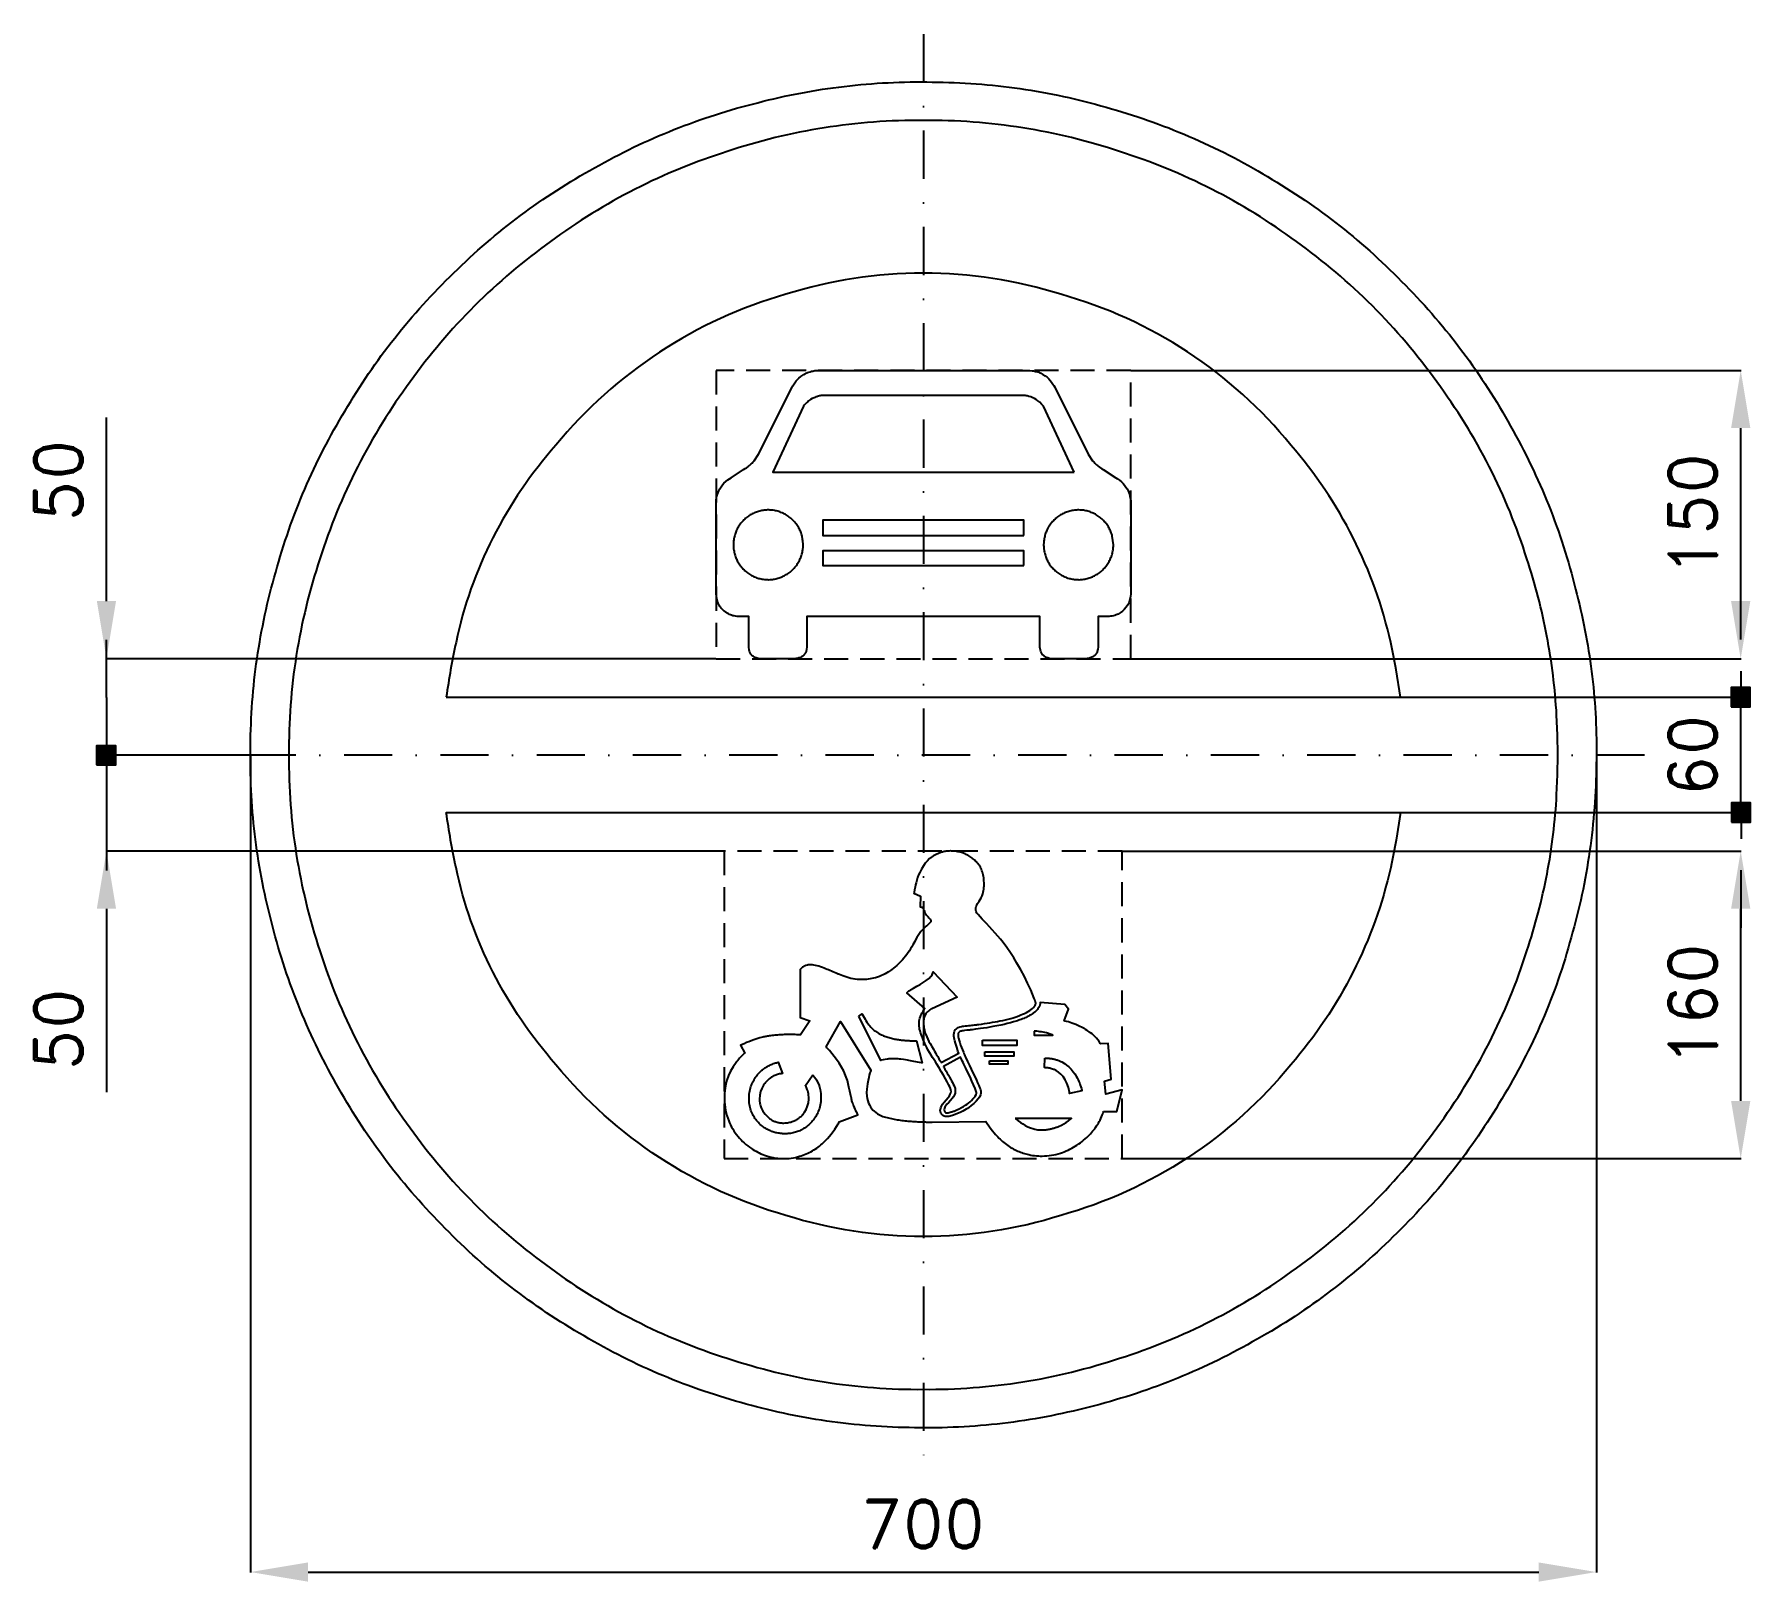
# Model space of a CAD drawing. Header units: millimetres. Extents: x -462 to 430, y -430 to 375.
import ezdxf

# ---------------------------------------------------------------- set-up
doc = ezdxf.new("R2010")
doc.units = ezdxf.units.MM
doc.header["$LTSCALE"] = 5
doc.linetypes.add('ČERCHOVANÁX2', pattern=[2, 1, -0.5, 0, -0.5])
doc.linetypes.add('ČÁRKOVANÁX2', pattern=[1.5, 1, -0.5])
doc.layers.add('Kóty', color=2, linetype='Continuous')
doc.layers.add('Značka', color=7, linetype='Continuous')
doc.styles.get("Standard").update_dxf_attribs({"font": 'romand.shx', "height": 25})
doc.dimstyles.get("Standard").update_dxf_attribs({"dimtxt": 25, "dimasz": 30, "dimexe": 0.18, "dimexo": 0.0625, "dimgap": 12.5, "dimtad": 1, "dimdec": 0, "dimzin": 0, "dimdsep": 46, "dimtxsty": 'Standard', "dimcen": 0.09, "dimadec": 0, "dimazin": 0, "dimtfac": 1, "dimtdec": 0, "dimtofl": 0, "dimtmove": 0, "dimatfit": 3, "dimfxl": 1, "dimtolj": 1, "dimtzin": 0, "dimarcsym": 0})

msp = doc.modelspace()

# ---------------------------------------------------------------- texts
at = {"layer": 'Kóty', "char_height": 25, "attachment_point": 5, "rotation": 90}
for s, insert in [('\\A1;50', (-449.92, 142.97)), ('\\A1;60', (400.04, -0.13)), ('\\A1;50', (-449.92, -142.52))]:
    msp.add_mtext(s, dxfattribs=dict(at, insert=insert))

# ---------------------------------------------------------------- blocks, each defined once
blk = doc.blocks.new('*D2')
at = {"layer": 'Defpoints', "color": 0, "transparency": 16777216}
for p in [(107.78, 200.23), (425.04, 200.23), (107.78, 50.23)]:
    blk.add_point(p, dxfattribs=at)
at = {"layer": 'Kóty', "color": 0, "lineweight": -2, "transparency": 16777216}
for p, q in [((107.84, 200.23), (425.22, 200.23)), ((425.04, 80.23), (425.04, 170.23)), ((107.84, 50.23), (425.22, 50.23))]:
    blk.add_line(p, q, dxfattribs=at)
at = {"layer": 'Kóty', "color": 0, "transparency": 16777216}
for points in [[(420.04, 170.23), (430.04, 170.23), (425.04, 200.23)], [(420.04, 80.23), (430.04, 80.23), (425.04, 50.23)]]:
    blk.add_solid(points, dxfattribs=at)
at = {"layer": 'Kóty', "color": 0, "transparency": 16777216, "insert": (400.04, 125.23), "char_height": 25, "attachment_point": 5, "rotation": 90}
blk.add_mtext('\\A1;150', dxfattribs=at)
blk = doc.blocks.new('*D3')
at = {"layer": 'Defpoints', "color": 0, "transparency": 16777216}
for p in [(103.27, -49.78), (425.04, -49.78), (103.27, -209.78)]:
    blk.add_point(p, dxfattribs=at)
at = {"layer": 'Kóty', "color": 0, "lineweight": -2, "transparency": 16777216}
for p, q in [((103.33, -49.78), (425.22, -49.78)), ((425.04, -179.78), (425.04, -79.78)), ((103.33, -209.78), (425.22, -209.78))]:
    blk.add_line(p, q, dxfattribs=at)
at = {"layer": 'Kóty', "color": 0, "transparency": 16777216}
for points in [[(420.04, -79.78), (430.04, -79.78), (425.04, -49.78)], [(420.04, -179.78), (430.04, -179.78), (425.04, -209.78)]]:
    blk.add_solid(points, dxfattribs=at)
at = {"layer": 'Kóty', "color": 0, "transparency": 16777216, "insert": (400.04, -129.78), "char_height": 25, "attachment_point": 5, "rotation": 90}
blk.add_mtext('\\A1;160', dxfattribs=at)
blk = doc.blocks.new('*D4')
at = {"layer": 'Defpoints', "color": 0, "transparency": 16777216}
for p in [(-350.06, 0.01), (349.97, 0.23), (349.97, -424.82)]:
    blk.add_point(p, dxfattribs=at)
at = {"layer": 'Kóty', "color": 0, "lineweight": -2, "transparency": 16777216}
for p, q in [((349.97, 0.17), (349.97, -425)), ((-350.06, -0.05), (-350.06, -425)), ((-320.06, -424.82), (319.97, -424.82))]:
    blk.add_line(p, q, dxfattribs=at)
at = {"layer": 'Kóty', "color": 0, "transparency": 16777216}
for points in [[(-320.06, -419.82), (-320.06, -429.82), (-350.06, -424.82)], [(319.97, -419.82), (319.97, -429.82), (349.97, -424.82)]]:
    blk.add_solid(points, dxfattribs=at)
at = {"layer": 'Kóty', "color": 0, "transparency": 16777216, "insert": (-0.05, -399.82), "char_height": 25, "attachment_point": 5}
blk.add_mtext('\\A1;700', dxfattribs=at)

# ---------------------------------------------------------------- dimensions: what is measured, and where the dimension line sits
at = {"layer": 'Kóty'}
for base, p1, p2, picture, middle in [((425.04, 200.23), (107.78, 50.23), (107.78, 200.23), '*D2', (400.04, 125.23)), ((425.04, -49.78), (103.27, -209.78), (103.27, -49.78), '*D3', (400.04, -129.78))]:
    dim = msp.add_linear_dim(base=base, p1=p1, p2=p2, angle=90, dimstyle='Standard', dxfattribs=at)
    dim.commit()
    dim.dimension.update_dxf_attribs({"geometry": picture, "text_midpoint": middle})
dim = msp.add_linear_dim(base=(349.97, -424.82), p1=(-350.06, 0.01), p2=(349.97, 0.23), dimstyle='Standard', dxfattribs=at)
dim.commit()
dim.dimension.update_dxf_attribs({"geometry": '*D4', "text_midpoint": (-0.05, -399.82)})

# ---------------------------------------------------------------- hatches: boundary and pattern name
at = {"layer": 'Kóty'}
h = msp.add_hatch(color=256, dxfattribs=at)
h.dxf.hatch_style = 1
h.paths.add_polyline_path([(420.04, 25.23), (430.04, 25.23), (430.04, 35.23), (420.04, 35.23)])
h = msp.add_hatch(color=256, dxfattribs=at)
h.dxf.hatch_style = 1
h.paths.add_polyline_path([(-430.1, -4.99), (-420.1, -4.99), (-420.1, 5.01), (-430.1, 5.01)])
h = msp.add_hatch(color=256, dxfattribs=at)
h.dxf.hatch_style = 1
h.paths.add_polyline_path([(420.22, -34.77), (430.22, -34.77), (430.22, -24.77), (420.22, -24.77)])

# ---------------------------------------------------------------- linework, layer by layer
for p, q in [((-424.92, 80.23), (-424.92, 175.71)), ((425.04, 60.23), (425.04, 154.52)), ((-424.92, 30.01), (-424.92, 60.01)), ((-107.91, 50.23), (-425.1, 50.23)), ((-424.92, 30.01), (-424.92, -59.99)), ((248.16, 30.23), (425.22, 30.23)), ((-350.06, 0.01), (-425.1, 0.01)), ((248.16, -29.77), (425.22, -29.77)), ((-103.69, -49.78), (-425.1, -49.78)), ((425.04, -59.77), (425.04, -89.77)), ((-424.92, -79.78), (-424.92, -175.26))]:
    msp.add_line(p, q, dxfattribs=at)
for points in [[(425.04, 43.85), (425.04, 35.23)], [(420.04, 35.23), (430.04, 25.23)], [(430.04, 35.23), (420.04, 25.23)], [(425.04, -29.77), (425.04, 30.23)], [(-430.1, 5.01), (-420.1, -4.99)], [(-420.1, 5.01), (-430.1, -4.99)], [(420.22, -24.77), (430.22, -34.77)], [(430.22, -24.77), (420.22, -34.77)], [(425.22, -34.77), (425.22, -43.38)]]:
    msp.add_lwpolyline(points, dxfattribs=at)
for points in [[(420.04, 25.23), (430.04, 25.23), (430.04, 35.23), (420.04, 35.23)], [(-430.1, -4.99), (-420.1, -4.99), (-420.1, 5.01), (-430.1, 5.01)], [(420.22, -34.77), (430.22, -34.77), (430.22, -24.77), (420.22, -24.77)]]:
    msp.add_lwpolyline(points, close=True, dxfattribs=at)
for points in [[(-429.92, 80.23), (-419.92, 80.23), (-424.92, 50.23)], [(-429.92, -79.78), (-419.92, -79.78), (-424.92, -49.78)]]:
    msp.add_solid(points, dxfattribs=at)
at = {"layer": 'Značka', "color": 6, "linetype": 'ČERCHOVANÁX2', "lineweight": 25, "ltscale": 5}
for p, q in [((-0.06, 375.01), (-0.06, -374.99)), ((374.94, 0.01), (-375.06, 0.01))]:
    msp.add_line(p, q, dxfattribs=at)
at = {"layer": 'Značka', "color": 5}
for points in [[(349.97, 0.23), (349.96, -2.06), (349.94, -4.35, -0.032172), (346.46, -49.98, -0.035727), (336.83, -94.77, -0.036662), (321.8, -138.03, -0.034747), (300.76, -178.72, -0.03404), (274.93, -216.54, -0.034454), (244.2, -250.47, -0.034562), (209.48, -280.33, -0.034429), (170.99, -305.14, -0.03439), (129.72, -324.99, -0.034416), (86.12, -339, -0.034424), (41.13, -347.49, -0.034416), (-4.61, -349.74, -0.034415), (-50.27, -346.29, -0.034415), (-95.03, -336.62, -0.034419), (-138.25, -321.48, -0.034416), (-178.98, -300.56, -0.034418), (-216.81, -274.74, -0.034416), (-250.74, -243.99, -0.034417), (-280.59, -209.27, -0.034415), (-305.4, -170.79, -0.034417), (-325.25, -129.52, -0.034417), (-339.26, -85.92, -0.034414), (-347.75, -40.93, -0.034418), (-350, 4.81, -0.034419), (-346.56, 50.47, -0.034417), (-336.89, 95.23, -0.034418), (-321.75, 138.45, -0.034416), (-300.82, 179.18, -0.034417), (-275.01, 217.01, -0.034413), (-244.26, 250.94, -0.034415), (-209.53, 280.79, -0.034415), (-171.05, 305.6, -0.034416), (-129.78, 325.45, -0.034416), (-86.18, 339.46, -0.034414), (-41.19, 347.95, -0.034419), (4.55, 350.2, -0.034416), (50.21, 346.76, -0.034419), (94.97, 337.09, -0.034414), (138.19, 321.95, -0.034414), (178.92, 301.02, -0.034418), (216.74, 275.21, -0.034408), (250.68, 244.46, -0.034415), (280.54, 209.73, -0.034491), (305.34, 171.25, -0.034422), (325.17, 129.99, -0.034082), (339.2, 86.38, -0.03279), (347.48, 43.61, -0.034265), (349.97, 0.23)], [(55.31, 200.23), (56.57, 200.05, -0.012933), (57.82, 199.82, -0.017296), (58.89, 199.55, -0.021898), (59.94, 199.21, -0.0251), (61.07, 198.72), (62.16, 198.12), (63.25, 197.41), (64.28, 196.62), (65.14, 195.85), (65.94, 195.01), (66.68, 194.08), (67.35, 193.09), (67.82, 192.29), (68.27, 191.48), (85.66, 156.55), (87.94, 153.19), (88.32, 152.79), (88.7, 152.39), (89.15, 151.95), (89.6, 151.52), (90.03, 151.14), (90.47, 150.76), (90.89, 150.42), (91.32, 150.09), (91.69, 149.81), (92.07, 149.54), (92.77, 149.08), (93.48, 148.64), (100.02, 144.41), (100.98, 143.77), (101.92, 143.1), (102.93, 142.28), (103.85, 141.37), (104.62, 140.46), (105.3, 139.5), (105.88, 138.54), (106.4, 137.54), (106.78, 136.67), (107.1, 135.78), (107.41, 134.63), (107.62, 133.45), (107.71, 132.92), (107.78, 132.38), (107.78, 84.07), (107.61, 82.63), (107.36, 81.2), (106.91, 79.66), (106.23, 78.2), (105.43, 76.98), (104.46, 75.87), (103.45, 74.93), (102.33, 74.11), (101.32, 73.5, -0.031349), (100.24, 73.01, -0.037186), (98.8, 72.57, -0.02473), (97.31, 72.31), (96.63, 72.23), (95.94, 72.15), (90.82, 72.16), (90.82, 56.26), (90.69, 55.13), (90.43, 54.03, -0.079557), (89.65, 52.56, -0.085166), (88.45, 51.43, -0.082705), (86.77, 50.65, -0.025908), (84.91, 50.23), (66.51, 50.23, -0.019269), (64.99, 50.54, -0.05959), (63.56, 51.07, -0.076981), (62.27, 52.05, -0.081007), (61.34, 53.36, -0.063371), (60.84, 54.77), (60.59, 56.26), (60.59, 72.16), (-60.65, 72.16), (-60.65, 56.26), (-60.79, 55.15), (-61.07, 54.06, -0.079323), (-61.88, 52.56, -0.085958), (-63.12, 51.4, -0.078935), (-64.76, 50.65, -0.024831), (-66.57, 50.23), (-84.97, 50.23, -0.020616), (-86.56, 50.54, -0.063573), (-88.05, 51.11, -0.077053), (-89.3, 52.08, -0.081499), (-90.2, 53.38, -0.064404), (-90.66, 54.78), (-90.88, 56.26), (-90.88, 72.16), (-96, 72.15), (-96.84, 72.24), (-97.67, 72.35, -0.024104), (-99.07, 72.62, -0.036686), (-100.41, 73.05, -0.031035), (-101.43, 73.52), (-102.39, 74.11, -0.028144), (-103.56, 74.98, -0.029247), (-104.62, 75.98, -0.034009), (-105.62, 77.15, -0.039932), (-106.43, 78.46, -0.041668), (-107.08, 79.97), (-107.49, 81.56), (-107.7, 82.81), (-107.84, 84.07), (-107.84, 132.38), (-107.75, 133.03), (-107.65, 133.69), (-107.43, 134.79), (-107.13, 135.87), (-106.82, 136.72), (-106.46, 137.54), (-105.91, 138.59), (-105.29, 139.59), (-104.57, 140.61), (-103.75, 141.54), (-102.79, 142.46), (-101.75, 143.27), (-100.92, 143.85), (-100.08, 144.41), (-93.54, 148.64), (-92.81, 149.1), (-92.09, 149.57), (-91.74, 149.82), (-91.38, 150.09), (-90.93, 150.44), (-90.48, 150.8), (-90.02, 151.19), (-89.58, 151.6), (-89.11, 152.04), (-88.67, 152.49), (-88.33, 152.84), (-88, 153.19), (-85.72, 156.55), (-68.33, 191.48), (-67.97, 192.12), (-67.61, 192.75), (-66.95, 193.79), (-66.2, 194.78), (-65.54, 195.51), (-64.82, 196.2), (-63.83, 197.03), (-62.77, 197.78, -0.023494), (-61.6, 198.48, -0.027237), (-60.36, 199.06, -0.028183), (-58.99, 199.54, -0.022841), (-57.57, 199.88, -0.011721), (-56.47, 200.07), (-55.37, 200.23), (55.31, 200.23)], [(78.36, 147.32), (62.36, 181.62), (61.88, 182.17), (61.39, 182.72), (60.51, 183.61), (59.55, 184.42), (58.7, 185.02), (57.8, 185.53), (56.81, 186.01), (55.8, 186.41), (54.87, 186.71, 0.021097), (53.92, 186.94, 0.021434), (52.93, 187.1, 0.017885), (51.92, 187.17, 0.009554), (51.14, 187.19), (50.36, 187.19), (-50.42, 187.19, 0.003699), (-51.31, 187.19, 0.011102), (-52.2, 187.16, 0.017833), (-53.18, 187.07, 0.02082), (-54.15, 186.91, 0.019989), (-55.07, 186.68, 0.017343), (-55.96, 186.38, 0.017529), (-56.92, 185.99), (-57.86, 185.53), (-58.81, 184.99), (-59.7, 184.36, 0.028285), (-60.71, 183.49), (-61.63, 182.52), (-62.03, 182.08), (-62.42, 181.62), (-78.42, 147.32), (78.36, 147.32)], [(-62.58, 109.48), (-62.77, 111.73, 0.029146), (-63.14, 113.94, 0.038455), (-63.85, 116.2, 0.034267), (-64.89, 118.34, 0.033143), (-66.18, 120.33, 0.034384), (-67.72, 122.13, 0.034699), (-69.48, 123.72, 0.034483), (-71.44, 125.06, 0.03439), (-73.55, 126.14, 0.034454), (-75.78, 126.93, 0.034392), (-78.1, 127.43, 0.034387), (-80.47, 127.61, 0.034433), (-82.83, 127.49, 0.034389), (-85.16, 127.05, 0.034366), (-87.42, 126.32, 0.034513), (-89.56, 125.3, 0.034383), (-91.55, 124.01, 0.034387), (-93.35, 122.46, 0.034405), (-94.94, 120.71, 0.034354), (-96.28, 118.75, 0.03444), (-97.36, 116.64, 0.034403), (-98.15, 114.4, 0.034416), (-98.65, 112.08, 0.034392), (-98.83, 109.72, 0.034485), (-98.71, 107.35, 0.034498), (-98.27, 105.02, 0.034398), (-97.54, 102.76, 0.034492), (-96.52, 100.63, 0.034496), (-95.23, 98.63, 0.034465), (-93.69, 96.83, 0.034372), (-91.93, 95.24, 0.034439), (-89.97, 93.91, 0.034394), (-87.86, 92.82, 0.034403), (-85.62, 92.04, 0.034429), (-83.3, 91.54, 0.034392), (-80.94, 91.36, 0.034485), (-78.57, 91.47, 0.034389), (-76.24, 91.91, 0.03443), (-73.98, 92.64, 0.034399), (-71.85, 93.67, 0.034413), (-69.85, 94.95, 0.03439), (-68.06, 96.5, 0.034402), (-66.46, 98.26, 0.034602), (-65.13, 100.21, 0.034418), (-64.04, 102.32, 0.033723), (-63.26, 104.56, 0.034456), (-62.75, 106.88, 0.037338), (-62.58, 109.24), (-62.58, 109.36), (-62.58, 109.48)], [(98.77, 109.48), (98.57, 111.73), (98.21, 113.94, 0.038357), (97.49, 116.2, 0.03422), (96.46, 118.34, 0.03323), (95.17, 120.33, 0.034464), (93.63, 122.13, 0.034663), (91.87, 123.72, 0.034425), (89.91, 125.06, 0.03439), (87.8, 126.14, 0.034438), (85.56, 126.93, 0.034379), (83.24, 127.43, 0.034387), (80.88, 127.61, 0.034434), (78.51, 127.49, 0.034381), (76.18, 127.05, 0.034366), (73.92, 126.32, 0.034489), (71.79, 125.3, 0.034327), (69.79, 124.01, 0.034355), (68, 122.46, 0.034481), (66.4, 120.71, 0.034354), (65.07, 118.75, 0.03444), (63.98, 116.64, 0.0345), (63.2, 114.4, 0.034416), (62.7, 112.08, 0.034495), (62.52, 109.72, 0.034433), (62.64, 107.35, 0.034346), (63.08, 105.02, 0.034496), (63.8, 102.76, 0.034446), (64.83, 100.63, 0.034323), (66.11, 98.63, 0.034503), (67.66, 96.83, 0.034474), (69.42, 95.24, 0.0345), (71.38, 93.91, 0.034394), (73.48, 92.82, 0.034384), (75.72, 92.04, 0.034429), (78.04, 91.54, 0.034382), (80.41, 91.36, 0.034485), (82.77, 91.47, 0.034381), (85.1, 91.91, 0.034444), (87.36, 92.64, 0.034355), (89.5, 93.67, 0.034386), (91.49, 94.95, 0.034457), (93.29, 96.5, 0.034362), (94.88, 98.26, 0.03456), (96.22, 100.21, 0.034463), (97.3, 102.32, 0.033723), (98.09, 104.56, 0.034456), (98.59, 106.88, 0.037235), (98.77, 109.24), (98.77, 109.36), (98.77, 109.48)], [(93.63, -185.21), (100.5, -185.22), (103.42, -173.95), (94.93, -176.2), (94.2, -169.45), (97.59, -168.47), (96.15, -149.82), (92.18, -150.15), (92.08, -150), (91.98, -149.84), (91.33, -148.86), (90.62, -147.91), (89.96, -147.12), (89.25, -146.36), (88.48, -145.63), (87.67, -144.95), (86.93, -144.38), (86.16, -143.84), (85.21, -143.2), (84.24, -142.58), (84.05, -142.46), (83.86, -142.35), (83.71, -142.25), (83.55, -142.16), (83.25, -141.98), (82.93, -141.8), (82.16, -141.37), (81.37, -140.97), (80.32, -140.48), (79.25, -140.04), (78.19, -139.63), (77.11, -139.25), (76.24, -138.97), (75.37, -138.71), (74.43, -138.45), (73.49, -138.2), (73.32, -138.16), (73.16, -138.12), (75.52, -131.96), (73.46, -129.59), (60.77, -128.62), (60.75, -128.91), (60.72, -129.2, -0.074234), (60.32, -130.62), (59.55, -131.89, -0.054898), (58.33, -133.23, -0.034166), (56.89, -134.34, -0.030923), (54.61, -135.7, -0.02204), (52.19, -136.82, -0.016973), (49.52, -137.84, -0.012899), (46.79, -138.7), (45.2, -139.15), (43.59, -139.56), (41.9, -139.95), (40.19, -140.31), (38.14, -140.71), (36.09, -141.1), (34.49, -141.39), (32.89, -141.67), (31.31, -141.93), (29.73, -142.17), (28.43, -142.35), (27.12, -142.52), (25.38, -142.74, -0.004948), (23.63, -142.92), (22.49, -143.03), (21.34, -143.15), (20.57, -143.24, 0.023742), (19.81, -143.4), (19.39, -143.52), (18.99, -143.69), (18.75, -143.82), (18.54, -143.99), (18.36, -144.17), (18.21, -144.39), (18.12, -144.58), (18.05, -144.78), (17.98, -145.23), (17.99, -145.68), (18.08, -146.39), (18.22, -147.09), (18.53, -148.28), (18.89, -149.46), (19.32, -150.74), (19.79, -152.01), (20.27, -153.24), (20.76, -154.45), (21.03, -155.1), (21.31, -155.75), (21.57, -156.38), (21.85, -157), (22.84, -159.19), (23.87, -161.36), (24.8, -163.28), (25.74, -165.21), (26.65, -167.08), (27.53, -168.97), (28.13, -170.35), (28.75, -171.73), (29.39, -173.16, -0.0646), (29.81, -174.65), (29.86, -175.65), (29.67, -176.62), (29.16, -177.74), (28.43, -178.75), (27.36, -179.97), (26.19, -181.09), (24.9, -182.18), (23.53, -183.19), (22.87, -183.65), (22.2, -184.08), (21.34, -184.6), (20.47, -185.09), (19.12, -185.77), (17.74, -186.39), (16.43, -186.91), (15.1, -187.35, -0.022573), (13.84, -187.68, -0.034074), (12.55, -187.86, -0.035875), (11.68, -187.87, -0.056644), (10.83, -187.72), (10.47, -187.6), (10.14, -187.43), (9.72, -187.07), (9.38, -186.63, -0.087165), (8.87, -185.43, -0.08812), (8.8, -184.14), (8.97, -183.28), (9.3, -182.48), (9.94, -181.41), (10.72, -180.43), (11.79, -179.22), (12.84, -178), (13.46, -177.16), (13.97, -176.26), (14.21, -175.61), (14.33, -174.94), (14.28, -174.09), (14.04, -173.25), (13.66, -172.36), (13.22, -171.51), (12.35, -169.89), (11.47, -168.28), (10.39, -166.38), (9.28, -164.51), (8.11, -162.55), (6.93, -160.6), (6.24, -159.47), (5.54, -158.34), (4.79, -157.13), (4.04, -155.92), (3.17, -154.54), (2.33, -153.15), (1.73, -152.06), (1.17, -150.95), (0.65, -149.84), (0.17, -148.72), (-0.21, -147.78), (-0.58, -146.83), (-1.06, -145.54), (-1.51, -144.24), (-1.77, -143.37), (-1.98, -142.48), (-2.11, -141.77), (-2.19, -141.05), (-2.24, -140.36), (-2.26, -139.67), (-2.24, -139.16), (-2.21, -138.65), (-2.15, -138.07), (-2.05, -137.49), (-1.86, -136.7), (-1.61, -135.93), (-1.37, -135.32), (-1.1, -134.71), (-0.81, -134.13), (-0.5, -133.56), (-0.23, -133.12), (0.04, -132.68), (0.34, -132.24), (0.64, -131.8), (0.7, -131.72), (0.75, -131.65), (-8.69, -123.49), (-8.5, -123.33), (-8.3, -123.16, -0.02978), (-6.77, -122.03), (-5.13, -121.04), (-3.43, -120.09), (-1.72, -119.16), (-0.09, -118.22), (1.49, -117.18), (2.7, -116.23, 0.04157), (3.77, -115.12), (4.45, -114.15), (4.93, -113.07), (4.99, -112.84), (5.05, -112.61), (17.5, -125.88), (4.34, -131.91), (4.12, -132.01), (3.9, -132.12, 0.043485), (2.77, -132.83, 0.054262), (1.8, -133.75), (1.21, -134.51), (0.76, -135.35), (0.41, -136.26), (0.19, -137.21), (0.07, -138.15), (0.04, -139.1), (0.05, -139.49), (0.06, -139.88), (0.09, -140.3), (0.12, -140.71), (0.26, -141.88), (0.49, -143.04), (0.8, -144.14), (1.19, -145.22), (1.7, -146.46), (2.27, -147.67), (2.83, -148.77), (3.41, -149.86), (4.3, -151.4), (5.21, -152.92), (5.75, -153.82), (6.28, -154.72), (6.66, -155.37), (7.04, -156.03), (7.41, -156.66), (7.77, -157.29), (8.08, -157.81), (8.4, -158.32), (8.76, -158.91), (9.14, -159.5), (9.21, -159.61), (9.29, -159.72), (18.36, -154.87), (18.32, -154.78), (18.28, -154.68), (17.95, -153.81), (17.63, -152.93), (17.28, -151.88), (16.96, -150.82), (16.64, -149.7), (16.35, -148.58), (16.16, -147.74), (16, -146.9), (15.87, -146.06), (15.83, -145.21), (15.92, -144.29), (16.21, -143.42), (16.53, -142.86), (16.95, -142.38), (17.46, -141.97), (18.03, -141.65), (18.87, -141.3), (19.75, -141.05), (20.35, -140.93), (20.94, -140.83), (21.8, -140.72), (22.66, -140.63), (23.55, -140.55), (24.43, -140.46), (25.15, -140.39), (25.87, -140.31), (26.51, -140.24), (27.16, -140.17), (27.58, -140.12), (28.01, -140.06), (28.38, -140.02), (28.75, -139.97), (30.27, -139.77), (31.79, -139.55), (33.15, -139.34), (34.52, -139.12), (35.95, -138.87), (37.38, -138.62), (38.56, -138.39), (39.74, -138.16), (41.25, -137.86), (42.75, -137.53), (44.12, -137.21), (45.47, -136.85), (46.59, -136.52), (47.7, -136.17), (48.79, -135.79), (49.87, -135.39), (50.71, -135.05), (51.56, -134.7), (52.59, -134.25), (53.61, -133.77), (54.49, -133.29), (55.33, -132.75), (56.02, -132.23), (56.68, -131.67), (57.24, -131.12), (57.75, -130.52), (58.05, -130.09), (58.29, -129.63), (58.38, -129.38), (58.44, -129.12), (58.45, -128.96), (58.43, -128.8), (58.42, -128.73), (58.4, -128.67), (58.29, -128.31), (58.18, -127.96), (57.92, -127.18), (57.64, -126.41), (56.75, -124.16), (55.79, -121.94), (54.18, -118.5), (52.47, -115.11), (50.57, -111.55), (48.57, -108.04), (46.97, -105.38), (45.31, -102.76), (43.43, -99.99), (41.42, -97.32), (40.06, -95.68), (38.66, -94.07), (37.23, -92.45), (35.78, -90.84), (34.29, -89.2), (32.79, -87.56), (31.7, -86.36), (30.59, -85.18), (29.48, -84.04), (28.4, -82.85), (27.79, -82.06), (27.36, -81.19), (27.21, -80.56), (27.19, -79.92), (27.27, -79.29), (27.44, -78.68), (27.77, -77.88), (28.18, -77.12), (28.59, -76.45), (29.02, -75.78), (29.53, -74.99), (30, -74.18), (30.5, -73.17), (30.89, -72.11), (31.12, -71.26), (31.29, -70.4), (31.41, -69.54), (31.47, -68.67), (31.5, -67.94), (31.5, -67.22), (31.49, -66.25), (31.46, -65.28, 0.039101), (31.07, -62.25, 0.056634), (30.13, -59.36, 0.048998), (28.96, -57.22, 0.041703), (27.41, -55.31, 0.038886), (25.59, -53.62, 0.038553), (23.53, -52.25, 0.030468), (21.71, -51.32, 0.027857), (19.78, -50.62, 0.03563), (17.18, -50, 0.038033), (14.52, -49.77, 0.032047), (12.39, -49.85, 0.033767), (10.3, -50.21, 0.027771), (8.63, -50.68, 0.026711), (7.03, -51.34, 0.025988), (5.52, -52.13, 0.025857), (4.1, -53.08), (3.05, -53.92), (2.07, -54.85), (0.96, -56.11), (-0.02, -57.47), (-1.05, -59.15), (-1.94, -60.89), (-2.52, -62.22), (-3.03, -63.57), (-3.45, -64.91), (-3.82, -66.27), (-4.09, -67.42), (-4.33, -68.57), (-4.6, -69.91), (-4.86, -71.25), (-4.91, -71.51), (-4.95, -71.76), (-1.57, -73.25), (-1.66, -78.79), (-1.57, -78.8), (-1.48, -78.81, -0.048168), (-1.1, -78.9), (-0.75, -79.07), (-0.49, -79.27), (-0.27, -79.51), (-0.06, -79.83), (0.11, -80.18), (0.3, -80.66), (0.47, -81.15), (0.6, -81.51), (0.74, -81.86), (0.94, -82.28), (1.2, -82.69), (1.59, -83.17), (2.02, -83.62), (2.43, -84.04), (2.83, -84.47), (3.19, -84.87), (3.52, -85.3), (3.7, -85.59), (3.84, -85.91), (3.87, -86.05), (3.88, -86.19), (3.85, -86.38), (3.77, -86.57), (3.6, -86.82), (3.4, -87.05), (3.11, -87.39), (2.81, -87.72), (2.49, -88.04), (2.16, -88.35), (1.83, -88.65), (1.5, -88.93), (1.3, -89.09), (1.11, -89.25), (0.9, -89.42), (0.69, -89.58), (-0.38, -90.55), (-1.33, -91.63), (-2.09, -92.64), (-2.79, -93.69), (-3.45, -94.79), (-4.08, -95.9), (-4.55, -96.77), (-5.01, -97.64), (-5.55, -98.63), (-6.1, -99.62, -0.029621), (-8.66, -103.59, -0.032922), (-11.7, -107.21, -0.032154), (-14.72, -110.09, -0.035332), (-18.1, -112.54, -0.040023), (-21.9, -114.57, -0.045117), (-25.98, -115.93, -0.039623), (-29.6, -116.55, -0.036973), (-33.28, -116.61, -0.042115), (-37.71, -116.03, -0.040465), (-41.97, -114.74), (-42.79, -114.42), (-43.6, -114.09), (-43.72, -114.04), (-43.83, -113.99), (-44.07, -113.89), (-44.3, -113.79), (-44.89, -113.54), (-45.48, -113.29), (-46.28, -112.95), (-47.07, -112.61), (-47.89, -112.26), (-48.7, -111.92), (-49.36, -111.64), (-50.03, -111.37), (-50.87, -111.02), (-51.71, -110.67), (-52.59, -110.32), (-53.48, -109.99), (-54.33, -109.72), (-55.2, -109.5), (-56.09, -109.3), (-56.98, -109.14), (-57.68, -109.05), (-58.38, -109, 0.019944), (-59.17, -108.98, 0.029439), (-59.97, -109.05, 0.025288), (-60.53, -109.15), (-61.09, -109.31), (-61.55, -109.49), (-61.99, -109.7), (-62.42, -109.94), (-62.83, -110.22), (-63.15, -110.45), (-63.45, -110.7), (-63.75, -110.98), (-64.03, -111.28), (-64.08, -111.33), (-64.12, -111.38), (-64.12, -136.33), (-59.02, -138.19), (-63.87, -145.45), (-64.08, -145.43), (-64.29, -145.42, 0.008072), (-65.88, -145.31, 0.006752), (-67.47, -145.25, 0.005868), (-69.1, -145.22, 0.005266), (-70.72, -145.24, 0.005259), (-72.37, -145.28, 0.005265), (-74.01, -145.36, 0.004275), (-75.3, -145.44, 0.004667), (-76.58, -145.54, 0.005953), (-78.07, -145.69, 0.006461), (-79.56, -145.88, 0.0104), (-81.56, -146.2, 0.012907), (-83.54, -146.6), (-85.09, -146.99), (-86.62, -147.44), (-88.13, -147.94), (-89.61, -148.48), (-90.81, -148.95), (-92, -149.44), (-93.31, -150), (-94.6, -150.57), (-94.84, -150.68), (-95.07, -150.78), (-92.9, -154.87), (-93.23, -155.17), (-93.55, -155.47), (-95.6, -157.55, 0.023663), (-97.47, -159.81), (-98.98, -161.95), (-100.27, -164.24), (-101.35, -166.58), (-102.19, -169.03), (-102.72, -171.07), (-103.1, -173.15), (-103.41, -175.94), (-103.48, -178.74, 0.045044), (-102.92, -184.54, 0.052103), (-101.27, -190.12, 0.04344), (-99.19, -194.35, 0.03927), (-96.44, -198.2, 0.037767), (-93.2, -201.61, 0.039048), (-89.48, -204.49, 0.03154), (-86.21, -206.4, 0.03027), (-82.73, -207.91, 0.039991), (-78.08, -209.24, 0.045344), (-73.28, -209.77, 0.043234), (-68.78, -209.54, 0.04026), (-64.38, -208.57, 0.031209), (-60.99, -207.36, 0.031155), (-57.79, -205.74, 0.030192), (-54.78, -203.76, 0.028168), (-52.01, -201.44), (-49.91, -199.34), (-47.99, -197.07), (-46.05, -194.43), (-44.33, -191.64), (-44.04, -191.12), (-43.76, -190.61), (-34.05, -186.94), (-34.09, -186.88), (-34.12, -186.81), (-34.46, -186.2), (-34.78, -185.57), (-35.16, -184.78), (-35.52, -183.98), (-35.91, -183.11), (-36.27, -182.24), (-36.53, -181.57), (-36.78, -180.9), (-36.99, -180.3), (-37.17, -179.69), (-37.19, -179.59), (-37.21, -179.5), (-37.24, -179.41), (-37.26, -179.31), (-37.31, -179.12), (-37.36, -178.92), (-37.49, -178.39), (-37.62, -177.86), (-37.8, -177.08), (-37.99, -176.31), (-38.18, -175.49), (-38.37, -174.68), (-38.51, -174.02), (-38.64, -173.36), (-38.79, -172.56), (-38.94, -171.76), (-39.57, -169.09), (-40.47, -166.5), (-41.44, -164.32), (-42.58, -162.22), (-43.85, -160.15), (-45.23, -158.14), (-46.38, -156.59), (-47.59, -155.09), (-48.87, -153.58), (-50.2, -152.12), (-50.43, -151.87), (-50.66, -151.63), (-43.14, -138.38), (-27.39, -163.8), (-27.4, -163.84), (-27.41, -163.87), (-27.62, -164.53), (-27.83, -165.2), (-28.17, -166.41), (-28.48, -167.63), (-28.83, -169.21), (-29.12, -170.81), (-29.33, -172.23), (-29.47, -173.65), (-29.56, -175.46), (-29.47, -177.26), (-29.29, -178.54), (-28.96, -179.8), (-28.58, -180.86), (-28.11, -181.88), (-27.55, -182.87), (-26.9, -183.81), (-26.33, -184.51), (-25.7, -185.15), (-24.85, -185.87), (-23.93, -186.49, 0.054075), (-21.17, -187.79, 0.02724), (-18.2, -188.63, 0.013942), (-15.16, -189.27, 0.011777), (-12.11, -189.76, 0.009979), (-8.88, -190.15, 0.007823), (-5.63, -190.42, 0.004976), (-3.16, -190.57, 0.004492), (-0.69, -190.67, 0.004346), (1.59, -190.73, 0.005199), (3.87, -190.75), (4.21, -190.75), (4.56, -190.74), (32.52, -190.54), (32.81, -190.98), (33.1, -191.43), (35.19, -194.42), (37.51, -197.24, 0.023613), (39.89, -199.72, 0.025918), (42.51, -201.94, 0.028378), (45.35, -203.92, 0.03089), (48.41, -205.55, 0.025872), (51.09, -206.65, 0.023665), (53.87, -207.47, 0.031804), (57.77, -208.21, 0.033853), (61.74, -208.43, 0.041363), (66.56, -208.04, 0.039755), (71.26, -206.88, 0.032856), (75.2, -205.34, 0.029538), (78.93, -203.33, 0.029285), (82.47, -200.9, 0.031505), (85.69, -198.05, 0.026187), (88, -195.55, 0.026633), (90.04, -192.8, 0.031378), (91.87, -189.71, 0.038654), (93.24, -186.41), (93.44, -185.81), (93.63, -185.21)], [(-33.65, -135.64), (-31.94, -134.46), (-31.87, -134.57), (-31.81, -134.68), (-31.34, -135.51), (-30.87, -136.34), (-30.39, -137.16), (-29.89, -137.98), (-29.37, -138.79), (-28.83, -139.59), (-28.39, -140.2), (-27.92, -140.79), (-27.33, -141.46), (-26.7, -142.09, 0.044582), (-24.42, -143.91, 0.038175), (-21.87, -145.34, 0.027235), (-19.62, -146.29, 0.022237), (-17.29, -147.01, 0.018422), (-14.88, -147.57, 0.014979), (-12.44, -147.96, 0.009667), (-10.46, -148.19, 0.007624), (-8.47, -148.35, 0.005926), (-6.39, -148.47, 0.004223), (-4.31, -148.55), (-3.95, -148.56), (-3.59, -148.57), (-0.63, -160.01), (-0.79, -159.99), (-0.94, -159.97), (-1.99, -159.81), (-3.03, -159.62), (-3.98, -159.44), (-4.93, -159.24), (-5.87, -159.04), (-6.82, -158.84), (-7.58, -158.69), (-8.35, -158.54), (-9.36, -158.37), (-10.36, -158.22), (-11.78, -158.04, 0.0092), (-13.2, -157.92, 0.008738), (-14.4, -157.85, 0.009849), (-15.6, -157.82, 0.011267), (-16.8, -157.84, 0.013125), (-18, -157.92, 0.011311), (-18.95, -158.03), (-19.9, -158.17), (-20.89, -158.38), (-21.87, -158.64), (-22.04, -158.69), (-22.21, -158.74), (-33.65, -135.64)], [(-57.6, -166.17), (-57.46, -166.33), (-57.32, -166.49), (-56.43, -167.62), (-55.65, -168.83), (-55.02, -170.01), (-54.49, -171.24), (-54.06, -172.5), (-53.73, -173.78), (-53.53, -174.83), (-53.39, -175.89), (-53.29, -177.23), (-53.29, -178.58, -0.046033), (-53.68, -181.99, -0.049483), (-54.72, -185.28, -0.041413), (-55.98, -187.81, -0.038929), (-57.63, -190.1, -0.03856), (-59.59, -192.15, -0.040427), (-61.84, -193.87, -0.033289), (-63.84, -195.01, -0.031963), (-65.97, -195.88, -0.03618), (-68.44, -196.54, -0.040067), (-70.96, -196.82, -0.006021), (-71.43, -196.84, -0.001831), (-71.9, -196.85), (-72.34, -196.84), (-72.79, -196.83, -0.012259), (-73.68, -196.77), (-74.56, -196.68, -0.027647), (-76.7, -196.28, -0.029321), (-78.78, -195.65, -0.039762), (-81.37, -194.5, -0.040911), (-83.75, -192.94, -0.041804), (-85.87, -191.06, -0.043021), (-87.63, -188.85, -0.035689), (-88.82, -186.85), (-89.71, -184.7, -0.044415), (-90.47, -181.68, -0.041427), (-90.71, -178.56, -0.04198), (-90.47, -175.35, -0.04364), (-89.7, -172.23, -0.03563), (-88.73, -169.85, -0.035671), (-87.44, -167.64, -0.035545), (-85.89, -165.62, -0.03609), (-84.06, -163.85, -0.028904), (-82.42, -162.59, -0.027091), (-80.65, -161.53, -0.030074), (-78.59, -160.57, -0.032676), (-76.43, -159.87), (-76.03, -159.77), (-75.63, -159.67), (-73.38, -165.54), (-73.66, -165.56), (-73.94, -165.59, 0.04527), (-75.88, -165.99, 0.043428), (-77.73, -166.73, 0.040271), (-79.4, -167.7, 0.037025), (-80.9, -168.91, 0.036418), (-82.25, -170.33, 0.037637), (-83.38, -171.93), (-84.12, -173.32), (-84.69, -174.8), (-85.15, -176.77), (-85.27, -178.8, 0.049783), (-85.02, -181.13, 0.048459), (-84.32, -183.38), (-83.46, -185.12), (-82.34, -186.7, 0.039322), (-81, -188.1, 0.040855), (-79.46, -189.28, 0.034178), (-78.09, -190.06, 0.034554), (-76.63, -190.65, 0.044049), (-74.63, -191.12, 0.041158), (-72.56, -191.26, 0.047594), (-70.11, -191.02, 0.048447), (-67.76, -190.33, 0.03938), (-66, -189.5, 0.040086), (-64.39, -188.4, 0.040104), (-62.99, -187.1, 0.040928), (-61.81, -185.59), (-61.02, -184.24), (-60.41, -182.81), (-59.87, -180.83), (-59.66, -178.8), (-59.66, -177.79), (-59.75, -176.8), (-59.86, -176.03), (-60.01, -175.27), (-60.2, -174.56), (-60.43, -173.87), (-60.62, -173.36), (-60.84, -172.86), (-61.07, -172.38), (-61.33, -171.91), (-61.38, -171.83), (-61.42, -171.75), (-57.6, -166.17)], [(10.37, -161.93), (10.45, -162.07), (10.53, -162.2), (11.13, -163.24), (11.73, -164.28), (12.36, -165.35), (12.99, -166.42), (13.61, -167.49), (14.22, -168.57), (14.66, -169.37), (15.1, -170.18), (15.54, -171.04), (15.95, -171.93), (16.42, -173.36, -0.073669), (16.55, -174.84), (16.42, -175.76), (16.12, -176.65), (15.63, -177.59), (15.01, -178.45), (14, -179.6), (12.94, -180.7), (12.17, -181.53), (11.51, -182.43), (11.2, -182.98), (10.97, -183.57), (10.8, -184.33), (10.91, -185.08), (11.11, -185.47), (11.42, -185.75), (11.82, -185.89, 0.042972), (12.26, -185.91, 0.046147), (13.38, -185.79, 0.026412), (14.45, -185.51, 0.018865), (15.92, -185.01), (17.36, -184.41), (18.61, -183.83), (19.84, -183.21), (20.91, -182.66), (21.94, -182.04), (22.72, -181.49), (23.47, -180.9), (24.26, -180.22), (25.02, -179.51), (25.76, -178.75), (26.46, -177.95), (26.98, -177.22), (27.4, -176.43), (27.47, -176.23), (27.53, -176.02), (27.56, -175.72), (27.55, -175.41), (27.3, -174.35), (26.88, -173.34), (26.05, -171.39), (25.23, -169.46), (24.21, -167.2), (23.14, -164.95), (22.1, -162.8), (21.07, -160.65), (20.64, -159.75), (20.21, -158.85), (19.84, -158.07), (19.47, -157.29), (19.4, -157.13), (19.32, -156.97), (10.37, -161.93)], [(63.08, -157.5), (63.33, -157.49), (63.59, -157.49, -0.024017), (65.36, -157.57, -0.025855), (67.12, -157.83, -0.025397), (68.76, -158.22, -0.025253), (70.35, -158.77, -0.025554), (71.89, -159.47), (73.35, -160.32), (74.48, -161.11), (75.54, -162), (76.79, -163.27), (77.92, -164.66), (78.69, -165.74), (79.39, -166.86), (79.93, -167.8), (80.42, -168.76), (80.86, -169.73), (81.27, -170.72), (81.57, -171.53), (81.85, -172.35), (82.12, -173.25), (82.37, -174.15), (82.41, -174.31), (82.45, -174.47), (76.04, -175.9), (75.97, -175.54), (75.9, -175.17), (75.36, -172.84), (74.57, -170.57), (73.72, -168.77), (72.62, -167.11), (71.52, -165.85), (70.24, -164.78), (68.96, -163.98, 0.032494), (67.58, -163.36, 0.038519), (65.67, -162.79, 0.035), (63.71, -162.5), (63.37, -162.48), (63.02, -162.45), (63.08, -157.5)], [(47.69, -188.82), (47.84, -188.96), (48, -189.09), (49.19, -190.04), (50.42, -190.94), (51.67, -191.76), (52.97, -192.52), (54.32, -193.2), (55.71, -193.79), (56.82, -194.18), (57.96, -194.48, 0.026019), (59.36, -194.73, 0.022789), (60.79, -194.84, 0.030419), (63.02, -194.79, 0.025236), (65.23, -194.49, 0.018641), (66.93, -194.13, 0.020275), (68.61, -193.63, 0.020096), (70.21, -193.03), (71.76, -192.3), (72.97, -191.64), (74.15, -190.92), (75.39, -190.07), (76.59, -189.16), (76.81, -188.99), (77.02, -188.82), (47.69, -188.82)]]:
    msp.add_lwpolyline(points, format="xyb", dxfattribs=at)
at = {"layer": 'Značka', "color": 1}
for points in [[(329.97, 0.23), (329.8, 10.6), (329.32, 20.95, 0.032004), (324.24, 62.05, 0.033535), (313.82, 102.21, 0.04239), (294.26, 150.16, 0.041754), (266.95, 194.2, 0.041471), (233.46, 233.73, 0.041392), (193.94, 267.21, 0.041328), (149.88, 294.44, 0.04132), (101.95, 314.08, 0.041318), (51.62, 326.37, 0.041312), (-0.03, 330.23, 0.041305), (-51.69, 326.37, 0.041307), (-102.01, 314.08, 0.04131), (-149.94, 294.44, 0.04131), (-194, 267.21, 0.041303), (-233.52, 233.72, 0.041303), (-267.01, 194.2, 0.041306), (-294.24, 150.14, 0.04131), (-313.88, 102.21, 0.041305), (-326.17, 51.89, 0.041307), (-330.03, 0.23, 0.041307), (-326.17, -51.43, 0.041305), (-313.88, -101.75, 0.04131), (-294.24, -149.68, 0.041306), (-267.01, -193.74, 0.041308), (-233.52, -233.25, 0.041308), (-194, -266.74, 0.041307), (-149.94, -293.98, 0.041306), (-102.01, -313.61, 0.041309), (-51.69, -325.9, 0.041306), (-0.03, -329.77, 0.041306), (51.63, -325.9, 0.041308), (101.95, -313.61, 0.04131), (149.88, -293.98, 0.041303), (193.94, -266.74, 0.041306), (233.46, -233.25, 0.041333), (266.95, -193.74, 0.041305), (294.18, -149.68, 0.041192), (313.82, -101.75, 0.033397), (324.33, -61.59, 0.03431), (329.32, -20.49), (329.81, -10.14), (329.97, 0.23)], [(-248.22, 30.23), (248.16, 30.23), (245.82, 44.54, 0.011946), (243.02, 58.76, 0.061666), (223.5, 113.09, 0.06209), (191.1, 161.38, 0.077183), (137.36, 209.8, 0.077134), (71.48, 239.78, 0.076956), (-0.07, 250.78, 0.076716), (-71.54, 239.78, 0.076413), (-137.23, 209.7, 0.075081), (-191.16, 161.38, 0.062078), (-223.9, 113.15, 0.067511), (-243.08, 58.76, 0.013588), (-245.91, 44.54, 0.004532), (-248.22, 30.23)], [(-248.22, -29.77), (248.16, -29.77), (245.82, -44.08, -0.011946), (243.02, -58.3, -0.061666), (223.5, -112.63, -0.06209), (191.1, -160.92, -0.077182), (137.36, -209.34, -0.077133), (71.48, -239.32, -0.076956), (-0.07, -250.31, -0.076716), (-71.54, -239.32, -0.076411), (-137.23, -209.24, -0.075081), (-191.16, -160.92, -0.062078), (-223.9, -112.69, -0.067511), (-243.08, -58.3, -0.013588), (-245.91, -44.08, -0.004532), (-248.22, -29.77)]]:
    msp.add_lwpolyline(points, format="xyb", dxfattribs=at)
at = {"layer": 'Značka', "color": 6, "linetype": 'ČÁRKOVANÁX2', "ltscale": 2.5}
for points in [[(-107.84, 50.23), (107.78, 50.23), (107.78, 200.23), (-107.84, 200.23)], [(-103.63, -209.78), (103.27, -209.78), (103.27, -49.78), (-103.63, -49.78)]]:
    msp.add_lwpolyline(points, close=True, dxfattribs=at)
at = {"layer": 'Značka', "color": 5}
for points in [[(52.27, 114.26), (52.27, 122.37), (-52.33, 122.37), (-52.33, 114.26), (52.27, 114.26)], [(52.27, 98.69), (52.27, 106.32), (-52.33, 106.32), (-52.33, 98.69), (52.27, 98.69)], [(30.69, -148.16), (48.65, -148.16), (48.65, -150.93), (30.69, -150.93), (30.69, -148.16)], [(57.66, -143.44), (57.66, -145.5), (67.32, -145.51), (67.16, -145.45), (67, -145.39), (65.98, -145.02), (64.95, -144.69), (64.04, -144.43), (63.13, -144.21), (62.23, -144.02), (61.32, -143.87), (60.56, -143.76), (59.79, -143.66), (58.9, -143.56), (58, -143.47), (57.83, -143.45), (57.66, -143.44)], [(31.94, -154.28), (47.06, -154.28), (47.06, -156.52), (31.94, -156.52), (31.94, -154.28)], [(34.33, -158.87), (43.88, -158.87), (43.88, -160.65), (34.33, -160.65), (34.33, -158.87)]]:
    msp.add_lwpolyline(points, dxfattribs=at)

msp.set_redraw_order([(e.dxf.handle, doc.entitydb.next_handle()) for e in msp.query("TEXT MTEXT ATTDEF DIMENSION ARC_DIMENSION")])  # texts and dimensions are drawn at this point

doc.saveas('drawing.dxf')
